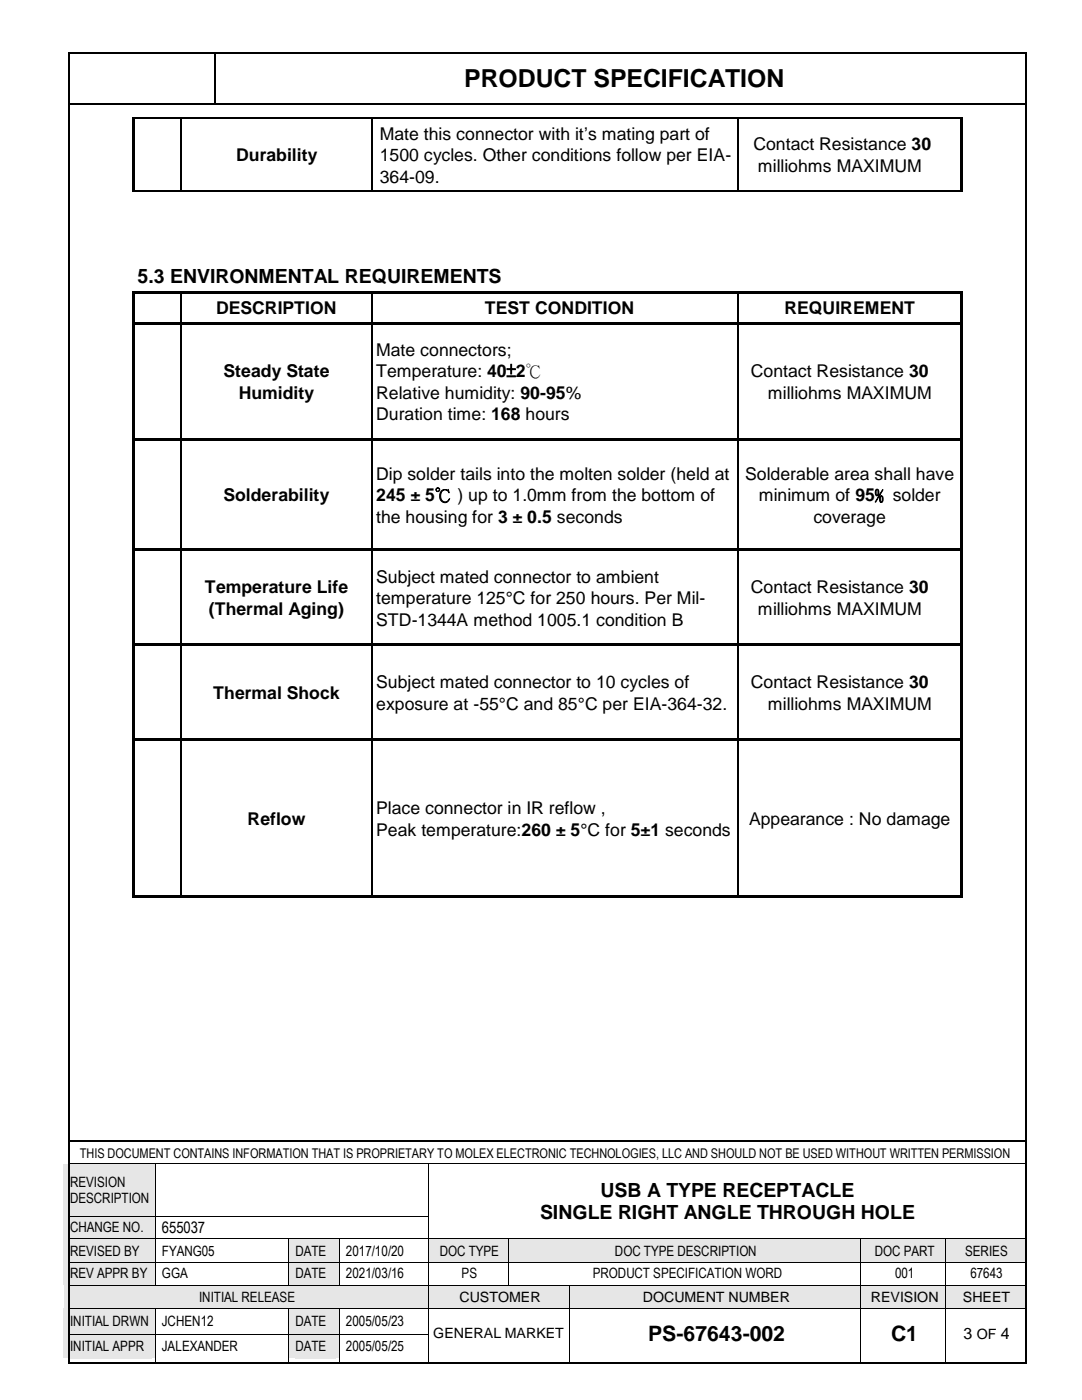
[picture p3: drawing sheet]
<svg xmlns="http://www.w3.org/2000/svg" width="216mm" height="279mm" viewBox="0 0 216 279" stroke-linecap="round" stroke-linejoin="round" font-family="sans-serif">
<defs><g id="words">
<text font-size="5" x="92.6" y="17.4">PRODUCT SPECIFICATION</text>
<g font-size="4.2">
<text x="129.3" y="267.6">PS-67643-002</text>
<text x="177.8" y="267.6">C1</text>
</g>
<g font-size="3.9">
<text x="27.4" y="56.5">5.3 ENVIRONMENTAL REQUIREMENTS</text>
<text x="119.8" y="238.9">USB A TYPE RECEPTACLE</text>
<text x="107.8" y="243.3">SINGLE RIGHT ANGLE THROUGH HOLE</text>
</g>
<g font-size="3.5">
<text x="75.8" y="27.9">Mate this connector with it’s mating part of</text>
<text x="47.1" y="32.2">Durability</text>
<text x="75.8" y="32.2">1500 cycles. Other conditions follow per EIA-</text>
<text x="150.4" y="30">Contact Resistance 30</text>
<text x="151.2" y="34.3">milliohms MAXIMUM</text>
<text x="75.8" y="36.5">364-09.</text>
<text x="43.1" y="62.7">DESCRIPTION</text>
<text x="96.7" y="62.7">TEST CONDITION</text>
<text x="156.5" y="62.7">REQUIREMENT</text>
<text x="75.1" y="71">Mate connectors;</text>
<text x="44.6" y="75.2">Steady State</text>
<text x="75.1" y="75.2">Temperature: 40±2℃</text>
<text x="149.8" y="75.2">Contact Resistance 30</text>
<text x="47.6" y="79.6">Humidity</text>
<text x="75.1" y="79.6">Relative humidity: 90-95%</text>
<text x="75.1" y="83.9">Duration time: 168 hours</text>
<text x="153.2" y="79.6">milliohms MAXIMUM</text>
<text x="75.1" y="95.7">Dip solder tails into the molten solder (held at</text>
<text x="148.7" y="95.7">Solderable area shall have</text>
<text x="44.6" y="100">Solderability</text>
<text x="75.1" y="100">245 ± 5℃ ) up to 1.0mm from the bottom of</text>
<text x="151.4" y="100">minimum of 95﹪solder</text>
<text x="75.1" y="104.3">the housing for 3 ± 0.5 seconds</text>
<text x="162.3" y="104.3">coverage</text>
<text x="40.9" y="118.4">Temperature Life</text>
<text x="75.1" y="116.3">Subject mated connector to ambient</text>
<text x="149.8" y="118.4">Contact Resistance 30</text>
<text x="41.7" y="122.7">(Thermal Aging)</text>
<text x="75.1" y="120.5">temperature 125°C for 250 hours. Per Mil-</text>
<text x="75.1" y="124.9">STD-1344A method 1005.1 condition B</text>
<text x="151.2" y="122.7">milliohms MAXIMUM</text>
<text x="75.1" y="137.3">Subject mated connector to 10 cycles of</text>
<text x="149.8" y="137.3">Contact Resistance 30</text>
<text x="42.6" y="139.5">Thermal Shock</text>
<text x="75.1" y="141.7">exposure at -55°C and 85°C per EIA-364-32.</text>
<text x="153.2" y="141.7">milliohms MAXIMUM</text>
<text x="49.4" y="164.7">Reflow</text>
<text x="75.1" y="162.5">Place connector in IR reflow ,</text>
<text x="75.1" y="166.8">Peak temperature:260 ± 5°C for 5±1 seconds</text>
<text x="149.5" y="164.7">Appearance : No damage</text>
</g>
<g font-size="3.2">
<text x="32.3" y="246.1">655037</text>
<text x="192.2" y="267.3">3 OF 4</text>
</g>
<g font-size="2.8">
<text x="14" y="236.8">REVISION</text>
<text x="14" y="240.1">DESCRIPTION</text>
<text x="14" y="245.9">CHANGE NO.</text>
<text x="14" y="250.6">REVISED BY</text>
<text x="32.3" y="250.6">FYANG05</text>
<text x="58.9" y="250.6">DATE</text>
<text x="69" y="250.6">2017/10/20</text>
<text x="87.7" y="250.6">DOC TYPE</text>
<text x="122.7" y="250.6">DOC TYPE DESCRIPTION</text>
<text x="174.5" y="250.6">DOC PART</text>
<text x="192.6" y="250.6">SERIES</text>
<text x="14" y="255.1">REV APPR BY</text>
<text x="32.3" y="255.1">GGA</text>
<text x="58.9" y="255.1">DATE</text>
<text x="69" y="255.1">2021/03/16</text>
<text x="92.1" y="255.1">PS</text>
<text x="118.3" y="255.1">PRODUCT SPECIFICATION WORD</text>
<text x="178.6" y="255.1">001</text>
<text x="193.6" y="255.1">67643</text>
<text x="39.7" y="259.7">INITIAL RELEASE</text>
<text x="91.7" y="259.8">CUSTOMER</text>
<text x="128.3" y="259.8">DOCUMENT NUMBER</text>
<text x="173.8" y="259.8">REVISION</text>
<text x="192.1" y="259.8">SHEET</text>
<text x="14" y="264.7">INITIAL DRWN</text>
<text x="14" y="269.7">INITIAL APPR</text>
<text x="32.3" y="264.7">JCHEN12</text>
<text x="32.3" y="269.7">JALEXANDER</text>
<text x="58.9" y="264.7">DATE</text>
<text x="58.9" y="269.7">DATE</text>
<text x="69" y="264.7">2005/05/23</text>
<text x="69" y="269.7">2005/05/25</text>
<text x="86.5" y="267.1">GENERAL MARKET</text>
</g>
<text font-size="2.7" x="15.9" y="231">THIS DOCUMENT CONTAINS INFORMATION THAT IS PROPRIETARY TO MOLEX ELECTRONIC TECHNOLOGIES, LLC AND SHOULD NOT BE USED WITHOUT WRITTEN PERMISSION</text>
</g></defs>
<g fill="#000">
<path d="M42.7 10.7h.3v.2h-.3z" fill-rule="evenodd"/>
<path d="M42.7 20.6h.3v.4h-.3z" fill-rule="evenodd"/>
</g>
<path d="M42.8 10.7v9.9M14 20.8h28.7M43 20.8h161.5M14 227.7h190.4" fill="none" stroke="#000" stroke-width=".34"/>
<g fill="#e6e6e6">
<path d="M12.7 232.4h18.3v10.2h-18.3z" fill-rule="evenodd"/>
<path d="M14 234.2h16.3v3.3h-16.3z" fill-rule="evenodd"/>
<path d="M14 237.5h16.3v3.2h-16.3z" fill-rule="evenodd"/>
</g>
<path d="M14 232.3h17M31 232.4v10.2M31.1 232.3h54.2M85.4 232.4v10.2M85.5 232.3h118.9" fill="none" stroke="#000" stroke-width=".2"/>
<g fill="#000">
<path d="M31 232.2h.1v.2h-.1z" fill-rule="evenodd"/>
<path d="M85.3 232.2h.2v.2h-.2z" fill-rule="evenodd"/>
<path d="M204.4 232.2h.2v.2h-.2z" fill-rule="evenodd"/>
</g>
<g fill="#e6e6e6">
<path d="M12.7 242.8h18.3v4.4h-18.3z" fill-rule="evenodd"/>
<path d="M14 243.4h16.3v3.2h-16.3z" fill-rule="evenodd"/>
</g>
<path d="M14 242.7h17M31 242.8v4.4M31.1 242.7h54.2M85.4 242.8v4.4" fill="none" stroke="#000" stroke-width=".2"/>
<g fill="#000">
<path d="M31 242.6h.1v.2h-.1z" fill-rule="evenodd"/>
<path d="M85.3 242.6h.2v.2h-.2z" fill-rule="evenodd"/>
</g>
<g fill="#e6e6e6">
<path d="M12.7 247.3h18.3v4.5h-18.3z" fill-rule="evenodd"/>
<path d="M14 248h16.3v3.2h-16.3z" fill-rule="evenodd"/>
</g>
<g fill="#fff">
<path d="M31.1 247.3h26.5v4.5h-26.5z" fill-rule="evenodd"/>
<path d="M32.3 248h24.6v3.2h-24.6z" fill-rule="evenodd"/>
</g>
<g fill="#e6e6e6">
<path d="M57.7 247.3h10v4.5h-10z" fill-rule="evenodd"/>
<path d="M58.9 248h8.1v3.2h-8.1z" fill-rule="evenodd"/>
<path d="M85.5 247.3h15.8v4.5h-15.8z" fill-rule="evenodd"/>
<path d="M86.7 248h13.9v3.2h-13.9z" fill-rule="evenodd"/>
<path d="M101.5 247.3h70.2v4.5h-70.2z" fill-rule="evenodd"/>
<path d="M102.7 248h68.3v3.2h-68.3z" fill-rule="evenodd"/>
<path d="M171.9 247.3h16.7v4.5h-16.7z" fill-rule="evenodd"/>
<path d="M173.1 248h14.9v3.2h-14.9z" fill-rule="evenodd"/>
<path d="M188.8 247.3h15.6v4.5h-15.6z" fill-rule="evenodd"/>
<path d="M190 248h14.5v3.2h-14.5z" fill-rule="evenodd"/>
</g>
<g fill="none" stroke="#000" stroke-width=".2">
<path d="M14 247.3h17M31 247.3v4.5M31.1 247.3h26.5M57.7 247.3v4.5M57.7 247.3h10M67.7 247.3v4.5M67.8 247.3h17.5M85.4 247.3v4.5M85.5 247.3h15.8M101.4 247.3v4.5M101.5 247.3h70.2M171.8 247.3v4.5"/>
<path d="M171.9 247.3h16.8M188.8 247.3v4.5M188.8 247.3h15.7"/>
</g>
<g fill="#000">
<path d="M31 247.2h.1v.1h-.1z" fill-rule="evenodd"/>
<path d="M57.6 247.2h.1v.1h-.1z" fill-rule="evenodd"/>
<path d="M67.7 247.2h.1v.1h-.1z" fill-rule="evenodd"/>
<path d="M85.3 247.2h.2v.1h-.2z" fill-rule="evenodd"/>
<path d="M101.3 247.2h.2v.1h-.2z" fill-rule="evenodd"/>
<path d="M171.7 247.2h.2v.1h-.2z" fill-rule="evenodd"/>
<path d="M188.7 247.2h.1v.1h-.1z" fill-rule="evenodd"/>
</g>
<g fill="#e6e6e6">
<path d="M12.7 252h18.3v4.4h-18.3z" fill-rule="evenodd"/>
<path d="M14 252.6h16.3v3.2h-16.3z" fill-rule="evenodd"/>
</g>
<g fill="#fff">
<path d="M31.1 252h26.5v4.4h-26.5z" fill-rule="evenodd"/>
<path d="M32.3 252.6h24.6v3.2h-24.6z" fill-rule="evenodd"/>
</g>
<g fill="#e6e6e6">
<path d="M57.7 252h10v4.4h-10z" fill-rule="evenodd"/>
<path d="M58.9 252.6h8.1v3.2h-8.1z" fill-rule="evenodd"/>
</g>
<g fill="#fff">
<path d="M67.8 252h17.5v4.4h-17.5z" fill-rule="evenodd"/>
<path d="M69 252.6h15.6v3.2h-15.6z" fill-rule="evenodd"/>
</g>
<g fill="none" stroke="#000" stroke-width=".2">
<path d="M14 251.9h17M31 252v4.4M31.1 251.9h26.5M57.7 252v4.4M57.7 251.9h10M67.7 252v4.4M67.8 251.9h17.5M85.4 252v4.4M85.5 251.9h15.8M101.4 252v4.4M101.5 251.9h70.2M171.8 252v4.4"/>
<path d="M171.9 251.9h16.8M188.8 252v4.4M188.8 251.9h15.7"/>
</g>
<g fill="#000">
<path d="M31 251.8h.1v.2h-.1z" fill-rule="evenodd"/>
<path d="M57.6 251.8h.1v.2h-.1z" fill-rule="evenodd"/>
<path d="M67.7 251.8h.1v.2h-.1z" fill-rule="evenodd"/>
<path d="M85.3 251.8h.2v.2h-.2z" fill-rule="evenodd"/>
<path d="M101.3 251.8h.2v.2h-.2z" fill-rule="evenodd"/>
<path d="M171.7 251.8h.2v.2h-.2z" fill-rule="evenodd"/>
<path d="M188.7 251.8h.1v.2h-.1z" fill-rule="evenodd"/>
</g>
<g fill="#e6e6e6">
<path d="M12.7 256.6h72.6v4.4h-72.6z" fill-rule="evenodd"/>
<path d="M14 257.2h70.6v3.2h-70.6z" fill-rule="evenodd"/>
<path d="M85.5 256.6h28.1v4.4h-28.1z" fill-rule="evenodd"/>
<path d="M86.7 257.2h26.2v3.2h-26.2z" fill-rule="evenodd"/>
<path d="M113.7 256.6h58v4.4h-58z" fill-rule="evenodd"/>
<path d="M114.9 257.2h56.1v3.2h-56.1z" fill-rule="evenodd"/>
<path d="M171.9 256.6h16.7v4.4h-16.7z" fill-rule="evenodd"/>
<path d="M173.1 257.2h14.9v3.2h-14.9z" fill-rule="evenodd"/>
<path d="M188.8 256.6h15.6v4.4h-15.6z" fill-rule="evenodd"/>
<path d="M190 257.2h14.5v3.2h-14.5z" fill-rule="evenodd"/>
</g>
<g fill="none" stroke="#000" stroke-width=".2">
<path d="M14 256.5h17M31.1 256.5h26.5M57.7 256.5h10M67.8 256.5h17.5M85.4 256.6v4.4M85.5 256.5h15.8M101.5 256.5h12.1M113.6 256.6v4.4M113.7 256.5h58M171.8 256.6v4.4M171.9 256.5h16.8M188.8 256.6v4.4"/>
<path d="M188.8 256.5h15.7"/>
</g>
<g fill="#000">
<path d="M31 256.4h.1v.2h-.1z" fill-rule="evenodd"/>
<path d="M57.6 256.4h.1v.2h-.1z" fill-rule="evenodd"/>
<path d="M67.7 256.4h.1v.2h-.1z" fill-rule="evenodd"/>
<path d="M85.3 256.4h.2v.2h-.2z" fill-rule="evenodd"/>
<path d="M101.3 256.4h.2v.2h-.2z" fill-rule="evenodd"/>
<path d="M113.6 256.4h.1v.2h-.1z" fill-rule="evenodd"/>
<path d="M171.7 256.4h.2v.2h-.2z" fill-rule="evenodd"/>
<path d="M188.7 256.4h.1v.2h-.1z" fill-rule="evenodd"/>
</g>
<g fill="#e6e6e6">
<path d="M12.7 261.2h18.3v5h-18.3z" fill-rule="evenodd"/>
<path d="M14 262.1h16.3v3.2h-16.3z" fill-rule="evenodd"/>
<path d="M57.7 261.2h10v5h-10z" fill-rule="evenodd"/>
<path d="M58.9 262.1h8.1v3.2h-8.1z" fill-rule="evenodd"/>
</g>
<g fill="#fff">
<path d="M113.7 261.2h58v9.9h-58z" fill-rule="evenodd"/>
<path d="M114.9 263.7h56.1v7.4h-56.1z" fill-rule="evenodd"/>
<path d="M171.9 261.2h16.7v9.9h-16.7z" fill-rule="evenodd"/>
<path d="M173.1 263.7h14.9v7.4h-14.9z" fill-rule="evenodd"/>
<path d="M188.8 261.2h15.6v9.9h-15.6z" fill-rule="evenodd"/>
<path d="M190 264.3h14.5v3.7h-14.5z" fill-rule="evenodd"/>
</g>
<g fill="none" stroke="#000" stroke-width=".2">
<path d="M14 261.1h17M31 261.2v5M31.1 261.1h26.5M57.7 261.2v5M57.7 261.1h10M67.7 261.2v5M67.8 261.1h17.5M85.4 261.2v5M85.5 261.1h28.1M113.6 261.2v5M113.7 261.1h58M171.8 261.2v5"/>
<path d="M171.9 261.1h16.8M188.8 261.2v5M188.8 261.1h15.7"/>
</g>
<g fill="#000">
<path d="M31 261h.1v.2h-.1z" fill-rule="evenodd"/>
<path d="M57.6 261h.1v.2h-.1z" fill-rule="evenodd"/>
<path d="M67.7 261h.1v.2h-.1z" fill-rule="evenodd"/>
<path d="M85.3 261h.2v.2h-.2z" fill-rule="evenodd"/>
<path d="M113.6 261h.1v.2h-.1z" fill-rule="evenodd"/>
<path d="M171.7 261h.2v.2h-.2z" fill-rule="evenodd"/>
<path d="M188.7 261h.1v.2h-.1z" fill-rule="evenodd"/>
</g>
<g fill="#e6e6e6">
<path d="M12.7 266.4h18.3v4.7h-18.3z" fill-rule="evenodd"/>
<path d="M14 267.1h16.3v4h-16.3z" fill-rule="evenodd"/>
<path d="M57.7 266.4h10v4.7h-10z" fill-rule="evenodd"/>
<path d="M58.9 267.1h8.1v4h-8.1z" fill-rule="evenodd"/>
</g>
<path d="M14 266.3h17M31 266.4v5.4M31.1 266.3h26.5M57.7 266.4v5.4M57.7 266.3h10M67.7 266.4v5.4M67.8 266.3h17.5M85.4 266.4v5.4M113.6 266.4v5.4M171.8 266.4v5.4M188.8 266.4v5.4" fill="none" stroke="#000" stroke-width=".2"/>
<g fill="#000">
<path d="M13.6 10.3h.4v.4h-.4z" fill-rule="evenodd"/>
<path d="M13.6 10.3h.4v.4h-.4z" fill-rule="evenodd"/>
<path d="M204.5 10.3h.3v.4h-.3z" fill-rule="evenodd"/>
<path d="M204.5 10.3h.3v.4h-.3z" fill-rule="evenodd"/>
<path d="M26.4 23.6h.5v.8h-.5z" fill-rule="evenodd"/>
<path d="M26.4 23.4h.5v.2h-.5z" fill-rule="evenodd"/>
<path d="M26.4 24.4h.5v13.7h-.5z" fill-rule="evenodd"/>
<path d="M36.1 23.6h.2v.8h-.2z" fill-rule="evenodd"/>
<path d="M36.1 23.4h.2v.2h-.2z" fill-rule="evenodd"/>
<path d="M36.1 38.1h.2v.2h-.2z" fill-rule="evenodd"/>
<path d="M74.2 23.6h.2v.8h-.2z" fill-rule="evenodd"/>
<path d="M74.2 23.4h.2v.2h-.2z" fill-rule="evenodd"/>
<path d="M74.2 38.1h.2v.2h-.2z" fill-rule="evenodd"/>
<path d="M147.2 23.6h.3v.8h-.3z" fill-rule="evenodd"/>
<path d="M147.2 23.4h.3v.2h-.3z" fill-rule="evenodd"/>
<path d="M147.2 38.1h.3v.2h-.3z" fill-rule="evenodd"/>
<path d="M191.6 23.6h.5v.8h-.5z" fill-rule="evenodd"/>
<path d="M191.6 23.4h.5v.2h-.5z" fill-rule="evenodd"/>
<path d="M191.6 24.4h.5v13.7h-.5z" fill-rule="evenodd"/>
<path d="M191.6 38.1h.5v.2h-.5z" fill-rule="evenodd"/>
<path d="M26.4 58.2h.5v1.2h-.5z" fill-rule="evenodd"/>
<path d="M26.4 58.2h.5v.5h-.5z" fill-rule="evenodd"/>
<path d="M26.9 58.2h.5v.5h-.5z" fill-rule="evenodd"/>
<path d="M27.4 58.2h8.5v.5h-8.5z" fill-rule="evenodd"/>
<path d="M35.9 58.7h.3v.7h-.3z" fill-rule="evenodd"/>
<path d="M35.9 58.2h.6v.5h-.6z" fill-rule="evenodd"/>
<path d="M36.5 58.2h37.7v.5h-37.7z" fill-rule="evenodd"/>
<path d="M74.2 58.7h.2v.7h-.2z" fill-rule="evenodd"/>
<path d="M74.2 58.2h.5v.5h-.5z" fill-rule="evenodd"/>
<path d="M74.7 58.2h72.5v.5h-72.5z" fill-rule="evenodd"/>
<path d="M147.2 58.7h.3v.7h-.3z" fill-rule="evenodd"/>
<path d="M147.2 58.2h.5v.5h-.5z" fill-rule="evenodd"/>
<path d="M147.7 58.2h43.8v.5h-43.8z" fill-rule="evenodd"/>
<path d="M191.6 58.7h.5v.7h-.5z" fill-rule="evenodd"/>
<path d="M191.6 58.2h.5v.5h-.5z" fill-rule="evenodd"/>
<path d="M26.4 59.4h.5v4.9h-.5z" fill-rule="evenodd"/>
<path d="M26.4 64.3h.5v1.2h-.5z" fill-rule="evenodd"/>
<path d="M26.9 64.3h9v.5h-9z" fill-rule="evenodd"/>
<path d="M35.9 64.8h.3v.7h-.3z" fill-rule="evenodd"/>
<path d="M35.9 64.3h.6v.5h-.6z" fill-rule="evenodd"/>
<path d="M36.5 64.3h37.7v.5h-37.7z" fill-rule="evenodd"/>
<path d="M74.2 64.8h.2v.7h-.2z" fill-rule="evenodd"/>
<path d="M74.2 64.3h.5v.5h-.5z" fill-rule="evenodd"/>
<path d="M74.7 64.3h72.5v.5h-72.5z" fill-rule="evenodd"/>
<path d="M147.2 64.8h.3v.7h-.3z" fill-rule="evenodd"/>
<path d="M147.2 64.3h.5v.5h-.5z" fill-rule="evenodd"/>
<path d="M147.7 64.3h43.8v.5h-43.8z" fill-rule="evenodd"/>
<path d="M191.6 59.4h.5v4.9h-.5z" fill-rule="evenodd"/>
<path d="M191.6 64.3h.5v1.2h-.5z" fill-rule="evenodd"/>
<path d="M26.4 65.5h.5v21.9h-.5z" fill-rule="evenodd"/>
<path d="M26.4 87.4h.5v1.3h-.5z" fill-rule="evenodd"/>
<path d="M26.9 87.4h9v.5h-9z" fill-rule="evenodd"/>
<path d="M35.9 87.9h.3v.8h-.3z" fill-rule="evenodd"/>
<path d="M35.9 87.4h.6v.5h-.6z" fill-rule="evenodd"/>
<path d="M36.5 87.4h37.7v.5h-37.7z" fill-rule="evenodd"/>
<path d="M74.2 87.9h.2v.8h-.2z" fill-rule="evenodd"/>
<path d="M74.2 87.4h.5v.5h-.5z" fill-rule="evenodd"/>
<path d="M74.7 87.4h72.5v.5h-72.5z" fill-rule="evenodd"/>
<path d="M147.2 87.9h.3v.8h-.3z" fill-rule="evenodd"/>
<path d="M147.2 87.4h.5v.5h-.5z" fill-rule="evenodd"/>
<path d="M147.7 87.4h43.8v.5h-43.8z" fill-rule="evenodd"/>
<path d="M191.6 65.5h.5v21.9h-.5z" fill-rule="evenodd"/>
<path d="M191.6 87.4h.5v1.3h-.5z" fill-rule="evenodd"/>
<path d="M26.4 88.7h.5v20.8h-.5z" fill-rule="evenodd"/>
<path d="M26.4 109.5h.5v1.3h-.5z" fill-rule="evenodd"/>
<path d="M26.9 109.5h9v.5h-9z" fill-rule="evenodd"/>
<path d="M35.9 110h.3v.8h-.3z" fill-rule="evenodd"/>
<path d="M35.9 109.5h.6v.5h-.6z" fill-rule="evenodd"/>
<path d="M36.5 109.5h37.7v.5h-37.7z" fill-rule="evenodd"/>
<path d="M74.2 110h.2v.8h-.2z" fill-rule="evenodd"/>
<path d="M74.2 109.5h.5v.5h-.5z" fill-rule="evenodd"/>
<path d="M74.7 109.5h72.5v.5h-72.5z" fill-rule="evenodd"/>
<path d="M147.2 110h.3v.8h-.3z" fill-rule="evenodd"/>
<path d="M147.2 109.5h.5v.5h-.5z" fill-rule="evenodd"/>
<path d="M147.7 109.5h43.8v.5h-43.8z" fill-rule="evenodd"/>
<path d="M191.6 88.7h.5v20.8h-.5z" fill-rule="evenodd"/>
<path d="M191.6 109.5h.5v1.3h-.5z" fill-rule="evenodd"/>
<path d="M26.4 110.8h.5v17.7h-.5z" fill-rule="evenodd"/>
<path d="M26.4 128.5h.5v1.2h-.5z" fill-rule="evenodd"/>
<path d="M26.9 128.5h9v.5h-9z" fill-rule="evenodd"/>
<path d="M35.9 129h.3v.7h-.3z" fill-rule="evenodd"/>
<path d="M35.9 128.5h.6v.5h-.6z" fill-rule="evenodd"/>
<path d="M36.5 128.5h37.7v.5h-37.7z" fill-rule="evenodd"/>
<path d="M74.2 129h.2v.7h-.2z" fill-rule="evenodd"/>
<path d="M74.2 128.5h.5v.5h-.5z" fill-rule="evenodd"/>
<path d="M74.7 128.5h72.5v.5h-72.5z" fill-rule="evenodd"/>
<path d="M147.2 129h.3v.7h-.3z" fill-rule="evenodd"/>
<path d="M147.2 128.5h.5v.5h-.5z" fill-rule="evenodd"/>
<path d="M147.7 128.5h43.8v.5h-43.8z" fill-rule="evenodd"/>
<path d="M191.6 110.8h.5v17.7h-.5z" fill-rule="evenodd"/>
<path d="M191.6 128.5h.5v1.2h-.5z" fill-rule="evenodd"/>
<path d="M26.4 129.7h.5v17.7h-.5z" fill-rule="evenodd"/>
<path d="M26.4 147.4h.5v1.3h-.5z" fill-rule="evenodd"/>
<path d="M26.9 147.4h9v.5h-9z" fill-rule="evenodd"/>
<path d="M35.9 147.9h.3v.8h-.3z" fill-rule="evenodd"/>
<path d="M35.9 147.4h.6v.5h-.6z" fill-rule="evenodd"/>
<path d="M36.5 147.4h37.7v.5h-37.7z" fill-rule="evenodd"/>
<path d="M74.2 147.9h.2v.8h-.2z" fill-rule="evenodd"/>
<path d="M74.2 147.4h.5v.5h-.5z" fill-rule="evenodd"/>
<path d="M74.7 147.4h72.5v.5h-72.5z" fill-rule="evenodd"/>
<path d="M147.2 147.9h.3v.8h-.3z" fill-rule="evenodd"/>
<path d="M147.2 147.4h.5v.5h-.5z" fill-rule="evenodd"/>
<path d="M147.7 147.4h43.8v.5h-43.8z" fill-rule="evenodd"/>
<path d="M191.6 129.7h.5v17.7h-.5z" fill-rule="evenodd"/>
<path d="M191.6 147.4h.5v1.3h-.5z" fill-rule="evenodd"/>
<path d="M26.4 148.7h.5v30.1h-.5z" fill-rule="evenodd"/>
<path d="M26.4 178.8h.5v.5h-.5z" fill-rule="evenodd"/>
<path d="M26.4 178.8h.5v.5h-.5z" fill-rule="evenodd"/>
<path d="M26.9 178.8h9v.5h-9z" fill-rule="evenodd"/>
<path d="M35.9 178.8h.6v.5h-.6z" fill-rule="evenodd"/>
<path d="M36.5 178.8h37.7v.5h-37.7z" fill-rule="evenodd"/>
<path d="M74.2 178.8h.5v.5h-.5z" fill-rule="evenodd"/>
<path d="M74.7 178.8h72.5v.5h-72.5z" fill-rule="evenodd"/>
<path d="M147.2 178.8h.5v.5h-.5z" fill-rule="evenodd"/>
<path d="M147.7 178.8h43.8v.5h-43.8z" fill-rule="evenodd"/>
<path d="M191.6 148.7h.5v30.1h-.5z" fill-rule="evenodd"/>
<path d="M191.6 178.8h.5v.5h-.5z" fill-rule="evenodd"/>
<path d="M191.6 178.8h.5v.5h-.5z" fill-rule="evenodd"/>
<path d="M13.6 271.8h.4v.4h-.4z" fill-rule="evenodd"/>
<path d="M13.6 271.8h.4v.4h-.4z" fill-rule="evenodd"/>
<path d="M31 266.2h.1v.2h-.1z" fill-rule="evenodd"/>
<path d="M57.6 266.2h.1v.2h-.1z" fill-rule="evenodd"/>
<path d="M67.7 266.2h.1v.2h-.1z" fill-rule="evenodd"/>
<path d="M85.3 266.2h.2v.2h-.2z" fill-rule="evenodd"/>
<path d="M113.6 266.2h.1v.2h-.1z" fill-rule="evenodd"/>
<path d="M171.7 266.2h.2v.2h-.2z" fill-rule="evenodd"/>
<path d="M188.7 266.2h.1v.2h-.1z" fill-rule="evenodd"/>
<path d="M204.5 271.8h.3v.4h-.3z" fill-rule="evenodd"/>
<path d="M204.5 271.8h.3v.4h-.3z" fill-rule="evenodd"/>
</g>
<g fill="none" stroke="#000" stroke-width=".25">
<path d="M26.4 38.2h9.7M26.9 23.5h9.2M36.2 24.4v13.7M36.3 23.5h37.9M36.3 38.2h37.9M74.3 24.4v13.7M74.4 23.5h72.8M74.4 38.2h72.8M147.3 24.4v13.7M147.5 23.5h44M147.5 38.2h44M36.1 59.4v4.9"/>
<path d="M74.3 59.4v4.9M147.3 59.4v4.9M36.1 65.5v21.9M74.3 65.5v21.9M147.3 65.5v21.9M36.1 88.7v20.8M74.3 88.7v20.8M147.3 88.7v20.8M36.1 110.8v17.7M74.3 110.8v17.7M147.3 110.8v17.7M36.1 129.7v17.7"/>
<path d="M74.3 129.7v17.7M147.3 129.7v17.7M36.1 148.7v30.1M74.3 148.7v30.1M147.3 148.7v30.1"/>
</g>
<path d="M13.8 10.7v261.1M14 10.5h190.5M204.7 10.7v261.1M14 272h190.5" fill="none" stroke="#000" stroke-width=".34"/>
<use href="#words"/>
</svg>
